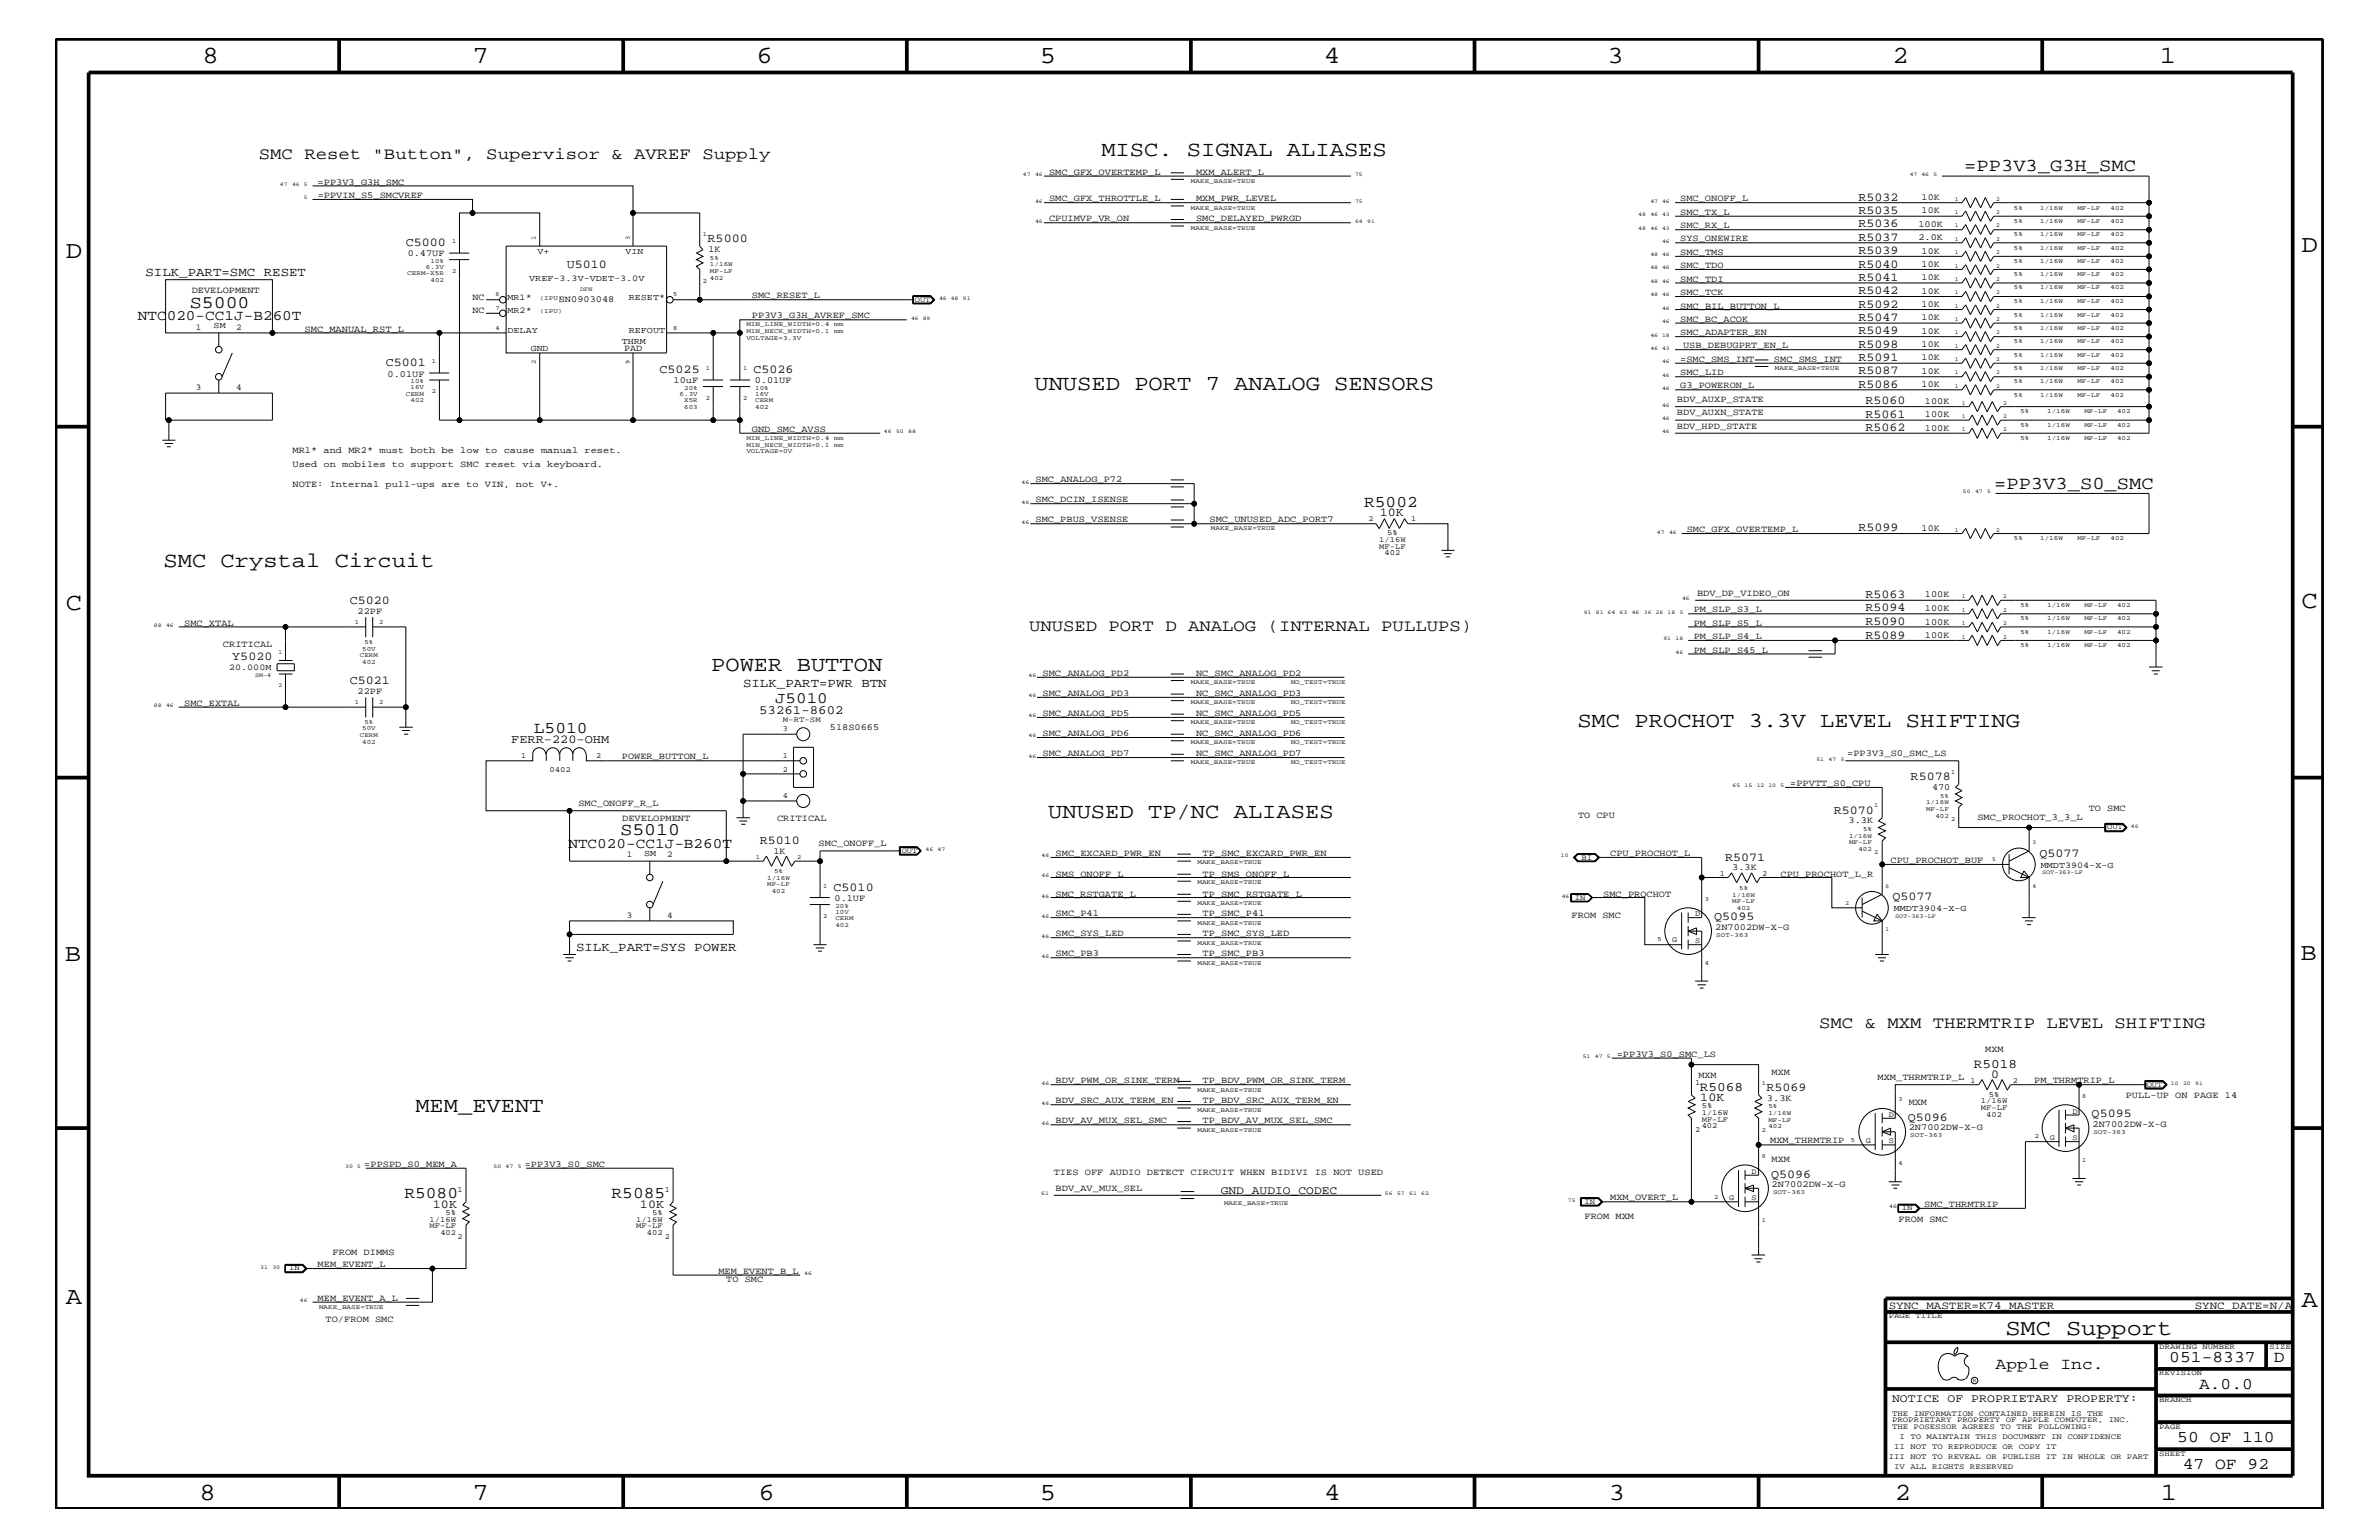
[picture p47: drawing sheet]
<svg xmlns="http://www.w3.org/2000/svg" width="432mm" height="279mm" viewBox="0 0 432 279" stroke-linecap="round" stroke-linejoin="round" font-family="sans-serif">
<defs><g id="words">
<g font-size="4.5">
<text x="36.7" y="11.5">8</text>
<text x="85.8" y="11.5">7</text>
<text x="137.3" y="11.5">6</text>
<text x="188.7" y="11.5">5</text>
<text x="240.3" y="11.5">4</text>
<text x="291.8" y="11.5">3</text>
<text x="343.5" y="11.5">2</text>
<text x="392" y="11.5">1</text>
<text x="11.9" y="46.8">D</text>
<text x="417.7" y="45.7">D</text>
<text x="11.9" y="110.6">C</text>
<text x="417.7" y="110.3">C</text>
<text x="11.8" y="174.3">B</text>
<text x="417.6" y="174.2">B</text>
<text x="11.9" y="236.7">A</text>
<text x="417.7" y="237.1">A</text>
<text x="36.2" y="272.1">8</text>
<text x="85.8" y="272.1">7</text>
<text x="137.7" y="272.1">6</text>
<text x="188.7" y="272.1">5</text>
<text x="240.4" y="272.1">4</text>
<text x="292" y="272.1">3</text>
<text x="343.9" y="272.1">2</text>
<text x="392.2" y="272.1">1</text>
</g>
<text font-size="4.1" x="364" y="242.3">SMC Support</text>
<g font-size="3.9">
<text x="199.9" y="28.3">MISC. SIGNAL ALIASES</text>
<text x="187.7" y="70.7">UNUSED PORT 7 ANALOG SENSORS</text>
<text x="29.7" y="102.9">SMC Crystal Circuit</text>
<text x="129.1" y="121.7">POWER BUTTON</text>
<text x="286.3" y="131.9">SMC PROCHOT 3.3V LEVEL SHIFTING</text>
<text x="190.2" y="148.4">UNUSED TP/NC ALIASES</text>
<text x="75.4" y="201.7">MEM_EVENT</text>
</g>
<g font-size="3.3">
<text x="356.5" y="31.1">=PP3V3_G3H_SMC</text>
<text x="362" y="88.7">=PP3V3_S0_SMC</text>
</g>
<g font-size="3.2">
<text x="34.5" y="55.8">S5000</text>
<text x="112.6" y="151.6">S5010</text>
</g>
<g font-size="3">
<text x="47" y="28.9">SMC Reset &quot;Button&quot;, Supervisor &amp; AVREF Supply</text>
<text x="247.6" y="92">R5002</text>
<text x="186.8" y="114.4">UNUSED PORT D ANALOG (INTERNAL PULLUPS)</text>
<text x="96.9" y="133">L5010</text>
<text x="330.2" y="186.5">SMC &amp; MXM THERMTRIP LEVEL SHIFTING</text>
<text x="73.4" y="217.3">R5080</text>
<text x="111" y="217.3">R5085</text>
<text x="362.2" y="248.4">Apple Inc.</text>
<text x="393.7" y="247.1">051-8337</text>
<text x="399.2" y="252">A.0.0</text>
<text x="412.7" y="247.1">D</text>
<text x="395.2" y="261.6">50 OF 110</text>
<text x="396.2" y="266.6">47 OF 92</text>
</g>
<text font-size="2.9" x="140.7" y="127.6">J5010</text>
<g font-size="2.6">
<text x="25" y="58">NTC020-CC1J-B260T</text>
<text x="103.2" y="153.8">NTC020-CC1J-B260T</text>
</g>
<g font-size="2.4">
<text x="308.5" y="197.9">R5068</text>
<text x="358.3" y="193.7">R5018</text>
</g>
<g font-size="2.3">
<text x="26.4" y="50.2">SILK_PART=SMC RESET</text>
<text x="134.9" y="124.7">SILK_PART=PWR BTN</text>
<text x="137.8" y="129.6">53261-8602</text>
<text x="104.6" y="172.6">SILK_PART=SYS POWER</text>
</g>
<g font-size="2.2">
<text x="337.3" y="36.4">R5032</text>
<text x="337.3" y="38.8">R5035</text>
<text x="337.3" y="41.3">R5036</text>
<text x="73.7" y="44.6">C5000</text>
<text x="128.4" y="44">R5000</text>
<text x="337.3" y="43.7">R5037</text>
<text x="337.3" y="46.1">R5039</text>
<text x="102.9" y="48.7">U5010</text>
<text x="337.3" y="48.5">R5040</text>
<text x="337.3" y="51">R5041</text>
<text x="337.3" y="53.4">R5042</text>
<text x="337.3" y="55.8">R5092</text>
<text x="337.3" y="58.2">R5047</text>
<text x="337.3" y="65.5">R5091</text>
<text x="337.3" y="60.6">R5049</text>
<text x="337.3" y="63.1">R5098</text>
<text x="70" y="66.5">C5001</text>
<text x="119.7" y="67.7">C5025</text>
<text x="136.7" y="67.7">C5026</text>
<text x="337.3" y="67.9">R5087</text>
<text x="337.3" y="70.4">R5086</text>
<text x="338.6" y="75.8">R5061</text>
<text x="338.6" y="73.3">R5060</text>
<text x="338.6" y="78.3">R5062</text>
<text x="250.4" y="93.7">10K</text>
<text x="337.3" y="96.4">R5099</text>
<text x="63.5" y="109.5">C5020</text>
<text x="338.6" y="110.9">R5094</text>
<text x="338.6" y="113.4">R5090</text>
<text x="338.6" y="108.6">R5063</text>
<text x="42.2" y="119.8">Y5020</text>
<text x="338.6" y="115.9">R5089</text>
<text x="63.5" y="124.1">C5021</text>
<text x="92.8" y="134.7">FERR-220-OHM</text>
<text x="346.8" y="141.5">R5078</text>
<text x="332.8" y="147.6">R5070</text>
<text x="137.9" y="153.2">R5010</text>
<text x="370.2" y="155.5">Q5077</text>
<text x="151.3" y="161.7">C5010</text>
<text x="313.1" y="156.2">R5071</text>
<text x="311.1" y="167">Q5095</text>
<text x="343.5" y="163.4">Q5077</text>
<text x="320.6" y="197.9">R5069</text>
<text x="361.4" y="195.5">0</text>
<text x="308.6" y="199.8">10K</text>
<text x="346.3" y="203.4">Q5096</text>
<text x="379.6" y="202.7">Q5095</text>
<text x="321.5" y="213.6">Q5096</text>
<text x="78.6" y="219.1">10K</text>
<text x="116.2" y="219.1">10K</text>
</g>
<g font-size="2.1">
<text x="221.6" y="216.6">GND_AUDIO_CODEC</text>
<text x="343.4" y="254.4">NOTICE OF PROPRIETARY PROPERTY:</text>
</g>
<g font-size="2">
<text x="342.8" y="237.4">SYNC_MASTER=K74_MASTER</text>
<text x="398.4" y="237.4">SYNC_DATE=N/A</text>
</g>
<g font-size="1.7">
<text x="57.7" y="33.6">=PP3V3_G3H_SMC</text>
<text x="57.7" y="35.9">=PPVIN_S5_SMCVREF</text>
<text x="190.4" y="31.7">SMC_GFX_OVERTEMP_L</text>
<text x="217.1" y="31.7">MXM_ALERT_L</text>
<text x="190.4" y="40.2">CPUIMVP_VR_ON</text>
<text x="190.4" y="36.5">SMC_GFX_THROTTLE_L</text>
<text x="217.1" y="40.2">SMC_DELAYED_PWRGD</text>
<text x="217.1" y="36.5">MXM_PWR_LEVEL</text>
<text x="305" y="36.5">SMC_ONOFF_L</text>
<text x="305" y="41.4">SMC_RX_L</text>
<text x="305" y="39">SMC_TX_L</text>
<text x="348.2" y="41.2">100K</text>
<text x="348.8" y="36.4">10K</text>
<text x="348.8" y="38.7">10K</text>
<text x="74" y="46.5">0.47UF</text>
<text x="128.6" y="45.7">1K</text>
<text x="305" y="46.3">SMC_TMS</text>
<text x="305" y="43.8">SYS_ONEWIRE</text>
<text x="348.2" y="43.5">2.0K</text>
<text x="348.8" y="46">10K</text>
<text x="34.8" y="53.2">DEVELOPMENT</text>
<text x="305" y="51.1">SMC_TDI</text>
<text x="305" y="48.7">SMC_TDO</text>
<text x="305" y="53.5">SMC_TCK</text>
<text x="348.8" y="48.5">10K</text>
<text x="348.8" y="50.8">10K</text>
<text x="348.8" y="53.3">10K</text>
<text x="85.8" y="56.8">NC</text>
<text x="85.8" y="54.4">NC</text>
<text x="101.4" y="54.7">SN0903048</text>
<text x="136.5" y="54.1">SMC_RESET_L</text>
<text x="136.5" y="57.8">PP3V3_G3H_AVREF_SMC</text>
<text x="305" y="56">SMC_BIL_BUTTON_L</text>
<text x="305" y="58.4">SMC_BC_ACOK</text>
<text x="348.8" y="55.7">10K</text>
<text x="348.8" y="58.1">10K</text>
<text x="55.3" y="60.2">SMC_MANUAL_RST_L</text>
<text x="113.3" y="63.6">PAD</text>
<text x="305" y="60.8">SMC_ADAPTER_EN</text>
<text x="305" y="65.6">=SMC_SMS_INT</text>
<text x="305.5" y="63.2">USB_DEBUGPRT_EN_L</text>
<text x="322" y="65.6">SMC_SMS_INT</text>
<text x="348.8" y="65.4">10K</text>
<text x="348.8" y="60.6">10K</text>
<text x="348.8" y="63">10K</text>
<text x="70.4" y="68.4">0.01UF</text>
<text x="122.3" y="69.5">10uF</text>
<text x="137" y="69.5">0.01UF</text>
<text x="305" y="68.1">SMC_LID</text>
<text x="305" y="70.5">G3_POWERON_L</text>
<text x="348.8" y="67.8">10K</text>
<text x="348.8" y="70.2">10K</text>
<text x="304.4" y="72.9">BDV_AUXP_STATE</text>
<text x="304.4" y="75.4">BDV_AUXN_STATE</text>
<text x="304.4" y="77.8">BDV_HPD_STATE</text>
<text x="349.4" y="75.7">100K</text>
<text x="349.4" y="73.3">100K</text>
<text x="53.1" y="82.2">MR1* and MR2* must both be low to cause manual reset.</text>
<text x="136.5" y="78.3">GND_SMC_AVSS</text>
<text x="349.4" y="78.2">100K</text>
<text x="53.1" y="84.7">Used on mobiles to support SMC reset via keyboard.</text>
<text x="53.1" y="88.3">NOTE: Internal pull-ups are to VIN, not V+.</text>
<text x="188" y="87.5">SMC_ANALOG_P72</text>
<text x="188" y="91.1">SMC_DCIN_ISENSE</text>
<text x="188" y="94.8">SMC_PBUS_VSENSE</text>
<text x="219.5" y="94.8">SMC_UNUSED_ADC_PORT7</text>
<text x="306.2" y="96.5">SMC_GFX_OVERTEMP_L</text>
<text x="348.8" y="96.3">10K</text>
<text x="33.4" y="113.6">SMC_XTAL</text>
<text x="64.9" y="111.4">22PF</text>
<text x="307.4" y="113.6">PM_SLP_S5_L</text>
<text x="307.4" y="111.1">PM_SLP_S3_L</text>
<text x="308" y="108.1">BDV_DP_VIDEO_ON</text>
<text x="349.4" y="110.9">100K</text>
<text x="349.4" y="113.3">100K</text>
<text x="349.4" y="108.4">100K</text>
<text x="40.5" y="117.4">CRITICAL</text>
<text x="307.4" y="115.9">PM_SLP_S4_L</text>
<text x="307.4" y="118.4">PM_SLP_S45_L</text>
<text x="349.4" y="115.7">100K</text>
<text x="64.9" y="125.9">22PF</text>
<text x="189.2" y="122.6">SMC_ANALOG_PD2</text>
<text x="217.1" y="122.6">NC_SMC_ANALOG_PD2</text>
<text x="33.4" y="128">SMC_EXTAL</text>
<text x="189.2" y="129.9">SMC_ANALOG_PD5</text>
<text x="189.2" y="126.3">SMC_ANALOG_PD3</text>
<text x="217.1" y="126.3">NC_SMC_ANALOG_PD3</text>
<text x="217.1" y="129.9">NC_SMC_ANALOG_PD5</text>
<text x="112.9" y="137.8">POWER_BUTTON_L</text>
<text x="150.6" y="132.5">518S0665</text>
<text x="189.2" y="137.2">SMC_ANALOG_PD7</text>
<text x="189.2" y="133.5">SMC_ANALOG_PD6</text>
<text x="217.1" y="133.5">NC_SMC_ANALOG_PD6</text>
<text x="217.1" y="137.2">NC_SMC_ANALOG_PD7</text>
<text x="335.3" y="137.2">=PP3V3_S0_SMC_LS</text>
<text x="325" y="142.6">=PPVTT_S0_CPU</text>
<text x="350.7" y="143.4">470</text>
<text x="105" y="146.2">SMC_ONOFF_R_L</text>
<text x="112.9" y="149">DEVELOPMENT</text>
<text x="141.1" y="149">CRITICAL</text>
<text x="286.4" y="148.4">TO CPU</text>
<text x="335.5" y="149.4">3.3K</text>
<text x="358.9" y="148.7">SMC_PROCHOT_3_3_L</text>
<text x="379.1" y="147.1">TO SMC</text>
<text x="140.4" y="154.9">1K</text>
<text x="148.6" y="153.5">SMC_ONOFF_L</text>
<text x="191.6" y="155.4">SMC_EXCARD_PWR_EN</text>
<text x="218.3" y="155.4">TP_SMC_EXCARD_PWR_EN</text>
<text x="292.3" y="155.4">CPU_PROCHOT_L</text>
<text x="191.6" y="159">SMS_ONOFF_L</text>
<text x="218.3" y="159">TP_SMS_ONOFF_L</text>
<text x="314.4" y="157.9">3.3K</text>
<text x="323.2" y="159">CPU_PROCHOT_L_R</text>
<text x="343.2" y="156.6">CPU_PROCHOT_BUF</text>
<text x="151.5" y="163.5">0.1UF</text>
<text x="191.6" y="166.2">SMC_P41</text>
<text x="191.6" y="162.7">SMC_RSTGATE_L</text>
<text x="218.3" y="166.2">TP_SMC_P41</text>
<text x="218.3" y="162.7">TP_SMC_RSTGATE_L</text>
<text x="285.2" y="166.5">FROM SMC</text>
<text x="291" y="162.7">SMC_PROCHOT</text>
<text x="191.6" y="173.5">SMC_PB3</text>
<text x="191.6" y="169.9">SMC_SYS_LED</text>
<text x="218.3" y="173.5">TP_SMC_PB3</text>
<text x="218.3" y="169.9">TP_SMC_SYS_LED</text>
<text x="311.3" y="168.7">2N7002DW-X-G</text>
<text x="293.5" y="191.7">=PP3V3_S0_SMC_LS</text>
<text x="360.3" y="190.8">MXM</text>
<text x="191.6" y="196.5">BDV_PWM_OR_SINK_TERM</text>
<text x="218.3" y="196.5">TP_BDV_PWM_OR_SINK_TERM</text>
<text x="308.3" y="195.6">MXM</text>
<text x="321.6" y="195">MXM</text>
<text x="340.8" y="195.9">MXM_THRMTRIP_L</text>
<text x="369.2" y="196.5">PM_THRMTRIP_L</text>
<text x="191.6" y="200.2">BDV_SRC_AUX_TERM_EN</text>
<text x="191.6" y="203.8">BDV_AV_MUX_SEL_SMC</text>
<text x="218.3" y="203.8">TP_BDV_AV_MUX_SEL_SMC</text>
<text x="218.3" y="200.2">TP_BDV_SRC_AUX_TERM_EN</text>
<text x="320.7" y="199.8">3.3K</text>
<text x="346.5" y="200.4">MXM</text>
<text x="385.8" y="199.2">PULL-UP ON PAGE 14</text>
<text x="321.3" y="207.5">MXM_THRMTRIP</text>
<text x="346.5" y="205.1">2N7002DW-X-G</text>
<text x="379.8" y="204.4">2N7002DW-X-G</text>
<text x="66.1" y="211.7">=PPSPD_S0_MEM_A</text>
<text x="95.3" y="211.7">=PP3V3_S0_SMC</text>
<text x="191.3" y="213.2">TIES OFF AUDIO DETECT CIRCUIT WHEN BIDIVI IS NOT USED</text>
<text x="321.6" y="215.3">2N7002DW-X-G</text>
<text x="321.6" y="210.8">MXM</text>
<text x="191.6" y="216">BDV_AV_MUX_SEL</text>
<text x="287.6" y="221.1">FROM MXM</text>
<text x="292.3" y="217.8">MXM_OVERT_L</text>
<text x="344.6" y="221.7">FROM SMC</text>
<text x="349.3" y="219">SMC_THRMTRIP</text>
<text x="60.4" y="227.7">FROM DIMMS</text>
<text x="57.7" y="229.9">MEM_EVENT_L</text>
<text x="130.4" y="231.1">MEM_EVENT_B_L</text>
<text x="131.8" y="232.6">TO SMC</text>
<text x="57.7" y="236">MEM_EVENT_A_L</text>
<text x="59.1" y="239.9">TO/FROM SMC</text>
</g>
<g font-size="1.6">
<text x="97.5" y="46.2">V+</text>
<text x="113.5" y="46.2">VIN</text>
<text x="96.1" y="50.9">VREF-3.3V-VDET-3.0V</text>
<text x="35.6" y="59.8">1</text>
<text x="38.8" y="59.5">SM</text>
<text x="42.8" y="59.8">2</text>
<text x="92.1" y="56.8">MR2*</text>
<text x="92.1" y="54.4">MR1*</text>
<text x="114.1" y="54.4">RESET*</text>
<text x="92.1" y="60.4">DELAY</text>
<text x="96.4" y="63.6">GND</text>
<text x="112.9" y="62.3">THRM</text>
<text x="114.1" y="60.4">REFOUT</text>
<text x="35.6" y="70.7">3</text>
<text x="42.8" y="70.7">4</text>
<text x="41.6" y="121.5">20.000M</text>
<text x="113.8" y="155.6">1</text>
<text x="116.9" y="155.2">SM</text>
<text x="121.1" y="155.6">2</text>
<text x="370.4" y="157.4">MMDT3904-X-G</text>
<text x="113.8" y="166.5">3</text>
<text x="121.1" y="166.5">4</text>
<text x="343.7" y="165.3">MMDT3904-X-G</text>
</g>
<g font-size="1.4">
<text x="166" y="54.7">OUT</text>
<text x="248.4" y="94.6">2</text>
<text x="256.1" y="94.6">1</text>
<text x="250.3" y="98.4">1/16W</text>
<text x="250.3" y="99.6">MF-LF</text>
<text x="251.3" y="100.8">402</text>
<text x="251.8" y="97.1">5%</text>
<text x="142.1" y="131">M-RT-SM</text>
<text x="94.6" y="137.4">1</text>
<text x="108.2" y="137.4">2</text>
<text x="142.1" y="137.5">1</text>
<text x="142.1" y="132.7">3</text>
<text x="99.7" y="140">0402</text>
<text x="142.1" y="140">2</text>
<text x="142.1" y="144.8">4</text>
<text x="163.7" y="154.7">OUT</text>
<text x="287" y="156">BI</text>
<text x="382.4" y="150.5">OUT</text>
<text x="312.2" y="158.9">1</text>
<text x="319.9" y="158.9">2</text>
<text x="285.8" y="163.3">IN</text>
<text x="307.7" y="166.2">D</text>
<text x="303.5" y="171">G</text>
<text x="307.7" y="171.1">S</text>
<text x="307.7" y="196.8">1</text>
<text x="357.6" y="196.5">1</text>
<text x="365.3" y="196.5">2</text>
<text x="389.6" y="197.2">OUT</text>
<text x="308.9" y="201">5%</text>
<text x="308.9" y="203.5">MF-LF</text>
<text x="308.9" y="202.3">1/16W</text>
<text x="342.8" y="202.6">D</text>
<text x="359.5" y="200.2">1/16W</text>
<text x="359.5" y="201.5">MF-LF</text>
<text x="360.5" y="202.6">402</text>
<text x="361" y="199">5%</text>
<text x="376.2" y="202">D</text>
<text x="307.7" y="205.3">2</text>
<text x="308.9" y="204.7">402</text>
<text x="338.7" y="207.4">G</text>
<text x="342.8" y="207.5">S</text>
<text x="372" y="206.8">G</text>
<text x="376.2" y="206.9">S</text>
<text x="317.9" y="213">D</text>
<text x="78" y="221.7">1/16W</text>
<text x="80.9" y="220.4">5%</text>
<text x="83.1" y="216.2">1</text>
<text x="115.5" y="221.7">1/16W</text>
<text x="118.4" y="220.4">5%</text>
<text x="120.7" y="216.2">1</text>
<text x="287.6" y="218.4">IN</text>
<text x="313.9" y="217.7">G</text>
<text x="317.9" y="217.8">S</text>
<text x="345.2" y="219.6">IN</text>
<text x="78" y="222.9">MF-LF</text>
<text x="79.9" y="224.1">402</text>
<text x="83.1" y="224.7">2</text>
<text x="115.5" y="222.9">MF-LF</text>
<text x="117.4" y="224.1">402</text>
<text x="120.7" y="224.7">2</text>
<text x="52.5" y="230.5">IN</text>
<text x="342.8" y="239.2">PAGE TITLE</text>
<text x="391.9" y="244.7">DRAWING NUMBER</text>
<text x="411.9" y="244.7">SIZE</text>
<text x="391.9" y="249.5">REVISION</text>
<text x="343.4" y="256.8">THE INFORMATION CONTAINED HEREIN IS THE</text>
<text x="391.9" y="254.4">BRANCH</text>
<text x="343.4" y="259.3">THE POSESSOR AGREES TO THE FOLLOWING:</text>
<text x="343.4" y="258">PROPRIETARY PROPERTY OF APPLE COMPUTER, INC.</text>
<text x="343.8" y="262.9">II NOT TO REPRODUCE OR COPY IT</text>
<text x="344.8" y="261.1">I TO MAINTAIN THIS DOCUMENT IN CONFIDENCE</text>
<text x="391.9" y="259.3">PAGE</text>
<text x="342.8" y="264.7">III NOT TO REVEAL OR PUBLISH IT IN WHOLE OR PART</text>
<text x="343.8" y="266.6">IV ALL RIGHTS RESERVED</text>
<text x="391.9" y="264.1">SHEET</text>
</g>
<g font-size="1.2">
<text x="216.2" y="33.1">MAKE_BASE=TRUE</text>
<text x="216.2" y="41.7">MAKE_BASE=TRUE</text>
<text x="216.2" y="38">MAKE_BASE=TRUE</text>
<text x="365.5" y="38">5%</text>
<text x="365.5" y="40.4">5%</text>
<text x="370.3" y="38">1/16W</text>
<text x="370.3" y="40.4">1/16W</text>
<text x="377.1" y="38">MF-LF</text>
<text x="377.1" y="40.4">MF-LF</text>
<text x="383.1" y="38">402</text>
<text x="383.1" y="40.4">402</text>
<text x="78.1" y="47.7">10%</text>
<text x="82" y="44.1">1</text>
<text x="97.3" y="43.5" transform="rotate(-90 97.3 43.5)">1</text>
<text x="114.3" y="43.5" transform="rotate(-90 114.3 43.5)">3</text>
<text x="127.6" y="42.9">1</text>
<text x="128.9" y="47.1">5%</text>
<text x="365.5" y="42.9">5%</text>
<text x="365.5" y="45.3">5%</text>
<text x="365.5" y="47.7">5%</text>
<text x="370.3" y="47.7">1/16W</text>
<text x="370.3" y="42.9">1/16W</text>
<text x="370.3" y="45.3">1/16W</text>
<text x="377.1" y="47.7">MF-LF</text>
<text x="377.1" y="42.9">MF-LF</text>
<text x="377.1" y="45.3">MF-LF</text>
<text x="383.1" y="42.9">402</text>
<text x="383.1" y="45.3">402</text>
<text x="383.1" y="47.7">402</text>
<text x="73.9" y="50">CERM-X5R</text>
<text x="77.3" y="48.8">6.3V</text>
<text x="78.1" y="51.3">402</text>
<text x="82" y="49.6">2</text>
<text x="89.9" y="53.8">6</text>
<text x="122.2" y="53.8">5</text>
<text x="127.6" y="51.3">2</text>
<text x="128.9" y="50.7">402</text>
<text x="128.9" y="49.6">MF-LF</text>
<text x="128.9" y="48.3">1/16W</text>
<text x="365.5" y="50.2">5%</text>
<text x="365.5" y="52.5">5%</text>
<text x="370.3" y="52.5">1/16W</text>
<text x="370.3" y="50.2">1/16W</text>
<text x="377.1" y="50.2">MF-LF</text>
<text x="377.1" y="52.5">MF-LF</text>
<text x="383.1" y="50.2">402</text>
<text x="383.1" y="52.5">402</text>
<text x="89.9" y="59.8">4</text>
<text x="89.9" y="56.2">7</text>
<text x="98" y="56.8">(IPU)</text>
<text x="98" y="54.4">(IPU)</text>
<text x="122.2" y="59.8">8</text>
<text x="135.5" y="59.2">MIN_LINE_WIDTH=0.4</text>
<text x="151.4" y="59.2">mm</text>
<text x="365.5" y="55">5%</text>
<text x="365.5" y="57.4">5%</text>
<text x="365.5" y="59.8">5%</text>
<text x="370.3" y="55">1/16W</text>
<text x="370.3" y="57.4">1/16W</text>
<text x="370.3" y="59.8">1/16W</text>
<text x="377.1" y="55">MF-LF</text>
<text x="377.1" y="57.4">MF-LF</text>
<text x="377.1" y="59.8">MF-LF</text>
<text x="383.1" y="55">402</text>
<text x="383.1" y="57.4">402</text>
<text x="383.1" y="59.8">402</text>
<text x="78.4" y="65.9">1</text>
<text x="135.5" y="61.7">VOLTAGE=3.3V</text>
<text x="135.5" y="60.4">MIN_NECK_WIDTH=0.1</text>
<text x="151.4" y="60.4">mm</text>
<text x="365.5" y="62.3">5%</text>
<text x="365.5" y="64.7">5%</text>
<text x="370.3" y="64.7">1/16W</text>
<text x="370.3" y="62.3">1/16W</text>
<text x="377.1" y="62.3">MF-LF</text>
<text x="377.1" y="64.7">MF-LF</text>
<text x="383.1" y="62.3">402</text>
<text x="383.1" y="64.7">402</text>
<text x="73.7" y="71.8">CERM</text>
<text x="74.5" y="70.6">16V</text>
<text x="74.5" y="69.5">10%</text>
<text x="78.4" y="71.3">2</text>
<text x="97.3" y="66.1" transform="rotate(-90 97.3 66.1)">2</text>
<text x="114.3" y="66.1" transform="rotate(-90 114.3 66.1)">9</text>
<text x="123.4" y="71.8">6.3V</text>
<text x="124.2" y="70.7">20%</text>
<text x="128.1" y="67.1">1</text>
<text x="134.9" y="67.1">1</text>
<text x="137.1" y="71.8">16V</text>
<text x="137.1" y="70.7">10%</text>
<text x="322.2" y="67.1">MAKE_BASE=TRUE</text>
<text x="365.5" y="67.1">5%</text>
<text x="365.5" y="69.5">5%</text>
<text x="365.5" y="72">5%</text>
<text x="370.3" y="67.1">1/16W</text>
<text x="370.3" y="72">1/16W</text>
<text x="370.3" y="69.5">1/16W</text>
<text x="377.1" y="72">MF-LF</text>
<text x="377.1" y="67.1">MF-LF</text>
<text x="377.1" y="69.5">MF-LF</text>
<text x="383.1" y="67.1">402</text>
<text x="383.1" y="69.5">402</text>
<text x="383.1" y="72">402</text>
<text x="74.5" y="73">402</text>
<text x="124.2" y="74.3">603</text>
<text x="124.2" y="73">X5R</text>
<text x="128.1" y="72.6">2</text>
<text x="134.9" y="72.6">2</text>
<text x="137.1" y="73">CERM</text>
<text x="137.1" y="74.3">402</text>
<text x="366.7" y="77.4">5%</text>
<text x="366.7" y="75">5%</text>
<text x="371.6" y="77.4">1/16W</text>
<text x="371.6" y="75">1/16W</text>
<text x="378.3" y="77.4">MF-LF</text>
<text x="378.3" y="75">MF-LF</text>
<text x="384.3" y="77.4">402</text>
<text x="384.3" y="75">402</text>
<text x="135.5" y="79.9">MIN_LINE_WIDTH=0.4</text>
<text x="135.5" y="81.1">MIN_NECK_WIDTH=0.1</text>
<text x="135.5" y="82.2">VOLTAGE=0V</text>
<text x="151.4" y="79.9">mm</text>
<text x="151.4" y="81.1">mm</text>
<text x="366.7" y="79.9">5%</text>
<text x="371.6" y="79.9">1/16W</text>
<text x="378.3" y="79.9">MF-LF</text>
<text x="384.3" y="79.9">402</text>
<text x="219.8" y="96.2">MAKE_BASE=TRUE</text>
<text x="365.5" y="98">5%</text>
<text x="370.3" y="98">1/16W</text>
<text x="377.1" y="98">MF-LF</text>
<text x="383.1" y="98">402</text>
<text x="64.4" y="113.1">1</text>
<text x="68.8" y="113.1">2</text>
<text x="366.7" y="112.6">5%</text>
<text x="366.7" y="110.2">5%</text>
<text x="371.6" y="112.6">1/16W</text>
<text x="371.6" y="110.2">1/16W</text>
<text x="378.3" y="112.6">MF-LF</text>
<text x="378.3" y="110.2">MF-LF</text>
<text x="384.3" y="112.6">402</text>
<text x="384.3" y="110.2">402</text>
<text x="65.3" y="119.2">CERM</text>
<text x="65.7" y="118.1">50V</text>
<text x="66.2" y="116.8">5%</text>
<text x="366.7" y="115">5%</text>
<text x="366.7" y="117.4">5%</text>
<text x="371.6" y="115">1/16W</text>
<text x="371.6" y="117.4">1/16W</text>
<text x="378.3" y="117.4">MF-LF</text>
<text x="378.3" y="115">MF-LF</text>
<text x="384.3" y="115">402</text>
<text x="384.3" y="117.4">402</text>
<text x="65.7" y="120.4">402</text>
<text x="216.2" y="124.1">MAKE_BASE=TRUE</text>
<text x="234.3" y="124.1">NO_TEST=TRUE</text>
<text x="64.4" y="127.7">1</text>
<text x="66.2" y="131.3">5%</text>
<text x="68.8" y="127.7">2</text>
<text x="216.2" y="127.7">MAKE_BASE=TRUE</text>
<text x="216.2" y="131.3">MAKE_BASE=TRUE</text>
<text x="234.3" y="127.7">NO_TEST=TRUE</text>
<text x="234.3" y="131.3">NO_TEST=TRUE</text>
<text x="65.3" y="133.8">CERM</text>
<text x="65.7" y="132.5">50V</text>
<text x="65.7" y="135">402</text>
<text x="216.2" y="135">MAKE_BASE=TRUE</text>
<text x="234.3" y="135">NO_TEST=TRUE</text>
<text x="216.2" y="138.6">MAKE_BASE=TRUE</text>
<text x="234.3" y="138.6">NO_TEST=TRUE</text>
<text x="354.2" y="140.4">1</text>
<text x="340.2" y="146.5">1</text>
<text x="349.6" y="145.9">1/16W</text>
<text x="349.6" y="147.1">MF-LF</text>
<text x="351.3" y="148.4">402</text>
<text x="352.1" y="144.7">5%</text>
<text x="354.2" y="149">2</text>
<text x="137.2" y="155.8">1</text>
<text x="144.7" y="155.8">2</text>
<text x="335.6" y="152">1/16W</text>
<text x="335.6" y="153.2">MF-LF</text>
<text x="337.3" y="154.4">402</text>
<text x="338.2" y="150.7">5%</text>
<text x="340.2" y="155">2</text>
<text x="139.2" y="160.8">MF-LF</text>
<text x="139.2" y="159.6">1/16W</text>
<text x="140.1" y="162">402</text>
<text x="140.5" y="158.4">5%</text>
<text x="149.4" y="161.1">1</text>
<text x="217.3" y="160.5">MAKE_BASE=TRUE</text>
<text x="217.3" y="156.8">MAKE_BASE=TRUE</text>
<text x="315.7" y="161.4">5%</text>
<text x="149.4" y="166.5">2</text>
<text x="151.6" y="167">CERM</text>
<text x="151.6" y="165.8">10V</text>
<text x="151.6" y="164.7">20%</text>
<text x="217.3" y="164.1">MAKE_BASE=TRUE</text>
<text x="217.3" y="167.8">MAKE_BASE=TRUE</text>
<text x="309.5" y="163.5">3</text>
<text x="314.4" y="163.9">MF-LF</text>
<text x="314.4" y="162.7">1/16W</text>
<text x="315.3" y="165">402</text>
<text x="151.6" y="168.2">402</text>
<text x="217.3" y="171.4">MAKE_BASE=TRUE</text>
<text x="300.8" y="170.7">5</text>
<text x="311.5" y="170">SOT-363</text>
<text x="217.3" y="175">MAKE_BASE=TRUE</text>
<text x="309.5" y="175">4</text>
<text x="319.8" y="196.8">1</text>
<text x="217.3" y="201.7">MAKE_BASE=TRUE</text>
<text x="217.3" y="198.1">MAKE_BASE=TRUE</text>
<text x="321" y="201">5%</text>
<text x="321" y="203.5">MF-LF</text>
<text x="321" y="202.3">1/16W</text>
<text x="344.6" y="199.8">3</text>
<text x="378" y="199.2">6</text>
<text x="217.3" y="205.3">MAKE_BASE=TRUE</text>
<text x="319.8" y="205.3">2</text>
<text x="321" y="204.7">402</text>
<text x="336" y="207.1">5</text>
<text x="346.7" y="206.4">SOT-363</text>
<text x="369.3" y="206.5">2</text>
<text x="380" y="205.8">SOT-363</text>
<text x="319.8" y="210.2">6</text>
<text x="344.6" y="211.4">4</text>
<text x="378" y="210.8">1</text>
<text x="222.2" y="218.6">MAKE_BASE=TRUE</text>
<text x="311.1" y="217.5">2</text>
<text x="319.8" y="221.7">1</text>
<text x="321.8" y="216.7">SOT-363</text>
<text x="57.9" y="237.4">MAKE_BASE=TRUE</text>
</g>
<g font-size="1.1">
<text x="354.8" y="36.4">1</text>
<text x="354.8" y="38.9">1</text>
<text x="354.8" y="41.3">1</text>
<text x="362.3" y="36.4">2</text>
<text x="362.3" y="38.9">2</text>
<text x="362.3" y="41.3">2</text>
<text x="354.8" y="43.7">1</text>
<text x="354.8" y="46.2">1</text>
<text x="362.3" y="43.7">2</text>
<text x="362.3" y="46.2">2</text>
<text x="105.3" y="52.8">DFN</text>
<text x="354.8" y="48.5">1</text>
<text x="354.8" y="51">1</text>
<text x="354.8" y="53.4">1</text>
<text x="362.3" y="48.5">2</text>
<text x="362.3" y="51">2</text>
<text x="362.3" y="53.4">2</text>
<text x="354.8" y="55.8">1</text>
<text x="354.8" y="58.3">1</text>
<text x="362.3" y="55.8">2</text>
<text x="362.3" y="58.3">2</text>
<text x="354.8" y="65.6">1</text>
<text x="354.8" y="60.6">1</text>
<text x="354.8" y="63.1">1</text>
<text x="362.3" y="65.6">2</text>
<text x="362.3" y="60.6">2</text>
<text x="362.3" y="63.1">2</text>
<text x="354.8" y="67.9">1</text>
<text x="354.8" y="70.4">1</text>
<text x="362.3" y="67.9">2</text>
<text x="362.3" y="70.4">2</text>
<text x="356.1" y="75.8">1</text>
<text x="356.1" y="73.4">1</text>
<text x="363.6" y="75.8">2</text>
<text x="363.6" y="73.4">2</text>
<text x="356.1" y="78.3">1</text>
<text x="363.6" y="78.3">2</text>
<text x="354.8" y="96.5">1</text>
<text x="362.3" y="96.5">2</text>
<text x="356.1" y="111">1</text>
<text x="356.1" y="113.4">1</text>
<text x="356.1" y="108.6">1</text>
<text x="363.6" y="111">2</text>
<text x="363.6" y="113.4">2</text>
<text x="363.6" y="108.6">2</text>
<text x="50.5" y="118.6">1</text>
<text x="356.1" y="115.9">1</text>
<text x="363.6" y="115.9">2</text>
<text x="46.3" y="122.9">SM-4</text>
<text x="50.5" y="124.7">2</text>
<text x="368.9" y="153.2">3</text>
<text x="342.2" y="161.1">6</text>
<text x="361.6" y="156.2">5</text>
<text x="368.9" y="161.1">4</text>
<text x="370.7" y="158.6">SOT-363-LF</text>
<text x="334.9" y="164.1">2</text>
<text x="344" y="166.5">SOT-363-LF</text>
<text x="342.2" y="168.9">1</text>
</g>
<g font-size="1">
<text x="50.8" y="33.7">47</text>
<text x="53" y="33.7">46 5</text>
<text x="185.7" y="31.9">47</text>
<text x="187.9" y="31.9">46</text>
<text x="246" y="31.9">75</text>
<text x="346.6" y="31.9">47 46</text>
<text x="350.9" y="31.9">5</text>
<text x="55.1" y="36.2">5</text>
<text x="187.9" y="36.8">46</text>
<text x="187.9" y="40.4">46</text>
<text x="246" y="40.4">64</text>
<text x="246" y="36.8">75</text>
<text x="248.2" y="40.4">91</text>
<text x="297.3" y="41.7">48</text>
<text x="297.3" y="39.2">48</text>
<text x="299.5" y="41.7">46 43</text>
<text x="299.5" y="39.2">46 43</text>
<text x="299.6" y="36.8">47 46</text>
<text x="299.5" y="46.5">48 46</text>
<text x="301.7" y="44.1">46</text>
<text x="299.5" y="51.3">48 46</text>
<text x="299.5" y="48.9">48 46</text>
<text x="299.6" y="53.8">48 46</text>
<text x="165.4" y="58">46 89</text>
<text x="170.4" y="54.4">46 48</text>
<text x="174.8" y="54.4">91</text>
<text x="301.7" y="56.2">46</text>
<text x="301.7" y="58.6">46</text>
<text x="299.5" y="61.1">46 18</text>
<text x="299.6" y="63.4">46 43</text>
<text x="301.7" y="65.9">46</text>
<text x="301.7" y="70.7">46</text>
<text x="301.7" y="68.4">46</text>
<text x="301.7" y="73.8">46</text>
<text x="301.7" y="76.2">46</text>
<text x="160.4" y="78.6">46</text>
<text x="162.6" y="78.6">50</text>
<text x="164.8" y="78.6">88</text>
<text x="301.7" y="78.6">46</text>
<text x="185.4" y="87.7">46</text>
<text x="356.3" y="89.5">50</text>
<text x="358.5" y="89.5">47</text>
<text x="360.7" y="89.5">5</text>
<text x="185.4" y="91.4">46</text>
<text x="185.4" y="95">46</text>
<text x="300.7" y="96.8">47</text>
<text x="302.9" y="96.8">46</text>
<text x="27.9" y="113.7">88</text>
<text x="30.1" y="113.7">46</text>
<text x="287.4" y="111.4">91</text>
<text x="289.6" y="111.4">81 64</text>
<text x="294" y="111.4">63</text>
<text x="296.2" y="111.4">46</text>
<text x="298.4" y="111.4">36 26</text>
<text x="302.7" y="111.4">18</text>
<text x="304.9" y="111.4">5</text>
<text x="305.3" y="108.9">46</text>
<text x="301.9" y="116.2">91</text>
<text x="304.1" y="118.6">46</text>
<text x="304.1" y="116.2">18</text>
<text x="186.7" y="122.9">46</text>
<text x="27.9" y="128.3">88</text>
<text x="30.1" y="128.3">46</text>
<text x="186.7" y="130.2">46</text>
<text x="186.7" y="126.5">46</text>
<text x="186.7" y="133.8">46</text>
<text x="186.7" y="137.4">46</text>
<text x="314.5" y="142.9">65</text>
<text x="316.7" y="142.9">15</text>
<text x="318.9" y="142.9">12 10</text>
<text x="323.2" y="142.9">5</text>
<text x="329.7" y="138">51</text>
<text x="331.9" y="138">47</text>
<text x="334.1" y="138">5</text>
<text x="168" y="154.4">46</text>
<text x="170.2" y="154.4">47</text>
<text x="189.1" y="155.6">46</text>
<text x="283.3" y="155.6">10</text>
<text x="386.8" y="150.1">46</text>
<text x="189.1" y="159.2">46</text>
<text x="189.1" y="166.5">46</text>
<text x="189.1" y="162.8">46</text>
<text x="283.5" y="162.8">46</text>
<text x="189.1" y="173.8">46</text>
<text x="189.1" y="170.1">46</text>
<text x="287.3" y="192">51</text>
<text x="289.5" y="192">47</text>
<text x="291.7" y="192">5</text>
<text x="189.1" y="196.8">46</text>
<text x="394" y="196.8">10</text>
<text x="396.2" y="196.8">20</text>
<text x="398.4" y="196.8">91</text>
<text x="189.1" y="200.4">46</text>
<text x="189.1" y="204.1">46</text>
<text x="62.7" y="211.9">30</text>
<text x="64.9" y="211.9">5</text>
<text x="89.6" y="211.9">50</text>
<text x="91.8" y="211.9">47</text>
<text x="94" y="211.9">5</text>
<text x="189" y="216.9">61</text>
<text x="251.4" y="216.9">56</text>
<text x="253.6" y="216.9">57</text>
<text x="255.8" y="216.9">61</text>
<text x="258" y="216.9">62</text>
<text x="284.6" y="218">75</text>
<text x="342.9" y="219.2">46</text>
<text x="47.2" y="230.2">31</text>
<text x="49.4" y="230.2">30</text>
<text x="146" y="231.3">46</text>
<text x="54.4" y="236.2">46</text>
<text x="358.1" y="250.7">R</text>
</g>
</g></defs>
<g fill="none" stroke="#000" stroke-width=".18">
<path d="M56.7 33.7h58.2v10.9M56.7 36.2h29.1v2.4M114.9 38.6h12.1v6l.6 .7-1.2 .6 1.2 .6-1.2 .6 1.2 .6-1.2 .6 .6 .6v5.5h38.8M189.5 36.8h55.7M189.5 31.9h55.7M212.5 32.5h2.4M212.5 31.4h2.4M212.5 37.4h2.4M212.5 36.2h2.4M212.5 39.8h2.4M304 39.2h52.1l.7-.9 .8 1.9 1-1.9 .9 1.9 .8-1.9 1 1.9 .6-1h28.2v2.5M304 36.8h52.1l.7-1 .8 1.9 1-1.9 .9 1.9 .8-1.9 1 1.9"/>
<path d="M352.5 31.9h37.6v4.9M361.3 37.8l.6-1h28.2v2.4M81.5 47.1h3.7M81.5 45.9h3.7M83.4 47.1v29.1h-3.6v-7.3M88.2 54.4h2.5M88.2 56.8h2.5M91.9 44.6h29.1v19.4h-29.1zM98 44.6v-6h-14.6v7.3M122.2 54.4h4.8M164.6 58h-30.3v2.4M165.7 53.6h3.2l.8 .8-.8 .7h-3.2z"/>
<path d="M165.7 53.7h3.2l.7 .7-.7 .7h-3.2M165.8 53.8h3l.6 .6-.6 .6h-3M165.8 53.7v1.4M168.8 53.7l.7 .7-.7 .7M189.5 40.4h55.7M212.5 41h2.4M304 46.5h52.1l.7-.9 .8 1.8 1-1.8 .9 1.8 .8-1.8 1 1.8 .6-.9h28.2v2.4h-28.2l-.6 1M304 41.7h52.1l.7-.9 .8 1.7 1-1.7 .9 1.7 .8-1.7 1 1.7M304 44.1h52.1l.7-1 .8 1.9 1-1.9 .9 1.9 .8-1.9 1 1.9M304 48.9h52.1l.7-.9 .8 1.8 1-1.8 .9 1.8 .8-1.8 1 1.8M304 51.3h52.1l.7-.9 .8 1.9 1-1.9 .9 1.9 .8-1.9 1 1.9M304 56.2h52.1l.7-.9 .8 1.8 1-1.8 .9 1.8 .8-1.8 1 1.8"/>
<path d="M361.3 57.2l.6-1h28.2v2.4h-28.2l-.6 .9-1-1.8-.8 1.8-.9-1.8-1 1.8-.8-1.8-.7 .9h-52.1M361.3 52.4l.6-1.1h28.2v2.5h-28.2l-.6 .9-1-1.8-.8 1.8-.9-1.8-1 1.8-.8-1.8-.7 .9h-52.1M361.3 45.1l.6-1h28.2v2.4M361.3 42.6l.6-.9h28.2v2.4M390.1 48.9v2.4M390.1 53.8v2.4M390.1 58.6v2.5M29.5 79.9h2.3M30.6 76.2h-.5v-4.9h19.3v4.9h-18.8v3.7M39.7 60.4v2.5M39.7 68.9v2.4M42.2 64l-1.9 4.4"/>
<path d="M49.4 60.4v-9.7h-19.3v9.7h49.7M77.9 68.9h3.6M77.9 67.7h3.6M91.9 60.4h-12.1v7.3M98 64v12.2h-14.6M114.9 64v12.2h-16.9M121 60.4h8.5v8.5M127.6 70.1h3.6M127.6 68.9h3.6M129.5 70.1v6.1h-14.6M129.5 60.4h4.8v8.5M132.5 70.1h3.6"/>
<path d="M132.5 68.9h3.6M134.3 70.1v6.1h-4.8M134.3 76.2v2.4h25.5M304 65.9h52.1l.7-.9 .8 1.8 1-1.8 .9 1.8 .8-1.8 1 1.8 .6-.9h28.2v2.5h-28.2l-.6 .9M304 61.1h52.1l.7-1 .8 1.9 1-1.9 .9 1.9 .8-1.9 1 1.9 .6-.9h28.2v2.3h-28.2l-.6 1.1M304 63.4h52.1l.7-.9 .8 1.9 1-1.9 .9 1.9 .8-1.9 1 1.9M304 68.4h52.1l.7-1 .8 1.8 1-1.8 .9 1.8 .8-1.8 1 1.8M304 70.7h52.1l.7-.9 .8 1.9 1-1.9 .9 1.9 .8-1.9 1 1.9M304 78.6h53.4l.6-.9 .9 1.8 .8-1.8 1 1.8 .9-1.8 .9 1.8M304 76.2h53.4l.6-.9 .9 1.9 .8-1.9 1 1.9 .9-1.9 .9 1.9 .6-1h27M318.5 66.5h2.5M318.5 65.3h2.5"/>
<path d="M361.3 71.7l.6-1h28.2v3.1h-27l-.6 .9-.9-1.9-.9 1.9-1-1.9-.8 1.9-.9-1.9-.6 1h-53.4M390.1 73.8v4.8h-27l-.6 1M390.1 63.4v2.5M390.1 68.4v2.3M29.9 80.5h1.5M30.3 81.1h.7M187 91.4h29.7M187 87.7h29.7v3.7M212.5 92h2.4M212.5 90.7h2.4M212.5 95.6h2.4M212.5 94.3h2.4"/>
<path d="M212.5 88.3h2.4M212.5 87.1h2.4M216.7 91.4v3.6h-29.7M216.7 95h33.1l.6 1M250.4 95.9l.9-1.8 .8 1.8 1-1.8 .9 1.8 .9-1.8 .6 .9h7.3v4.9M261.6 99.9h2.4M362.2 89.5h27.9v7.3h-28.2l-.6 .9-1-1.8-.8 1.8-.9-1.8-1 1.8-.8-1.8-.7 .9h-50.9M32.4 113.7h19.4M50.6 119.8h2.5M66.4 113.7h-14.6v6.1M66.4 112v3.6M67.6 113.7h6.1v14.6h-6.1"/>
<path d="M67.6 112v3.6M262 100.4h1.5M262.5 101h.6M306.4 113.7h51l.6-.8 .9 1.8 .8-1.8 1 1.8 .9-1.8 .9 1.8M306.4 116.2h51l.6-.9 .9 1.8 .8-1.8 1 1.8 .9-1.8 .9 1.8M307.7 108.9h49.7l.6-.9 .9 1.8 .8-1.8 1 1.8 .9-1.8 .9 1.8M328.3 119.2h2.4M328.3 118.1h2.4M333.1 116.2v2.4h-26.7M362.5 109.9l.6-1h28.2v2.5h-28.2l-.6 .9-.9-1.9-.9 1.9-1-1.9-.8 1.9-.9-1.9-.6 1h-51M362.5 117.2l.6-1h28.2v4.8M391.3 111.4v2.3h-28.2l-.6 1.1"/>
<path d="M391.3 113.7v2.5M32.4 128.3h19.4M50.3 120.4h3.1v1.3h-3.1zM50.6 122.3h2.5M51.8 122.3v6h14.6M66.4 126.5v3.7M67.6 126.5v3.7M72.5 131.9h2.4M73 132.5h1.4M73.3 133.2h.8M73.7 128.3v3.6M99.1 136.8a1.19 1.19 0 0 0-1.2-1.1 1.19 1.19 0 0 0-1.2 1.1v1.2h-8.5v9.1h15.2"/>
<path d="M101.5 136.8a1.19 1.19 0 0 0-1.2-1.1 1.19 1.19 0 0 0-1.2 1.1v1.2M104 136.8a1.19 1.19 0 0 0-1.2-1.1 1.19 1.19 0 0 0-1.2 1.1v1.2M104 136.8a1.19 1.19 0 0 1 1.2-1.1 1.19 1.19 0 0 1 1.1 1.1M104 136.8v1.2M106.4 136.8v1.2h38.8M144 135.6h3.7v7.3h-3.7zM144.6 133.2h-9.7v7.2h10.3M188.2 122.9h55.8M188.2 126.5h55.8M188.2 130.2h55.8M188.2 133.8h55.8M188.2 137.4h55.8"/>
<path d="M212.5 122.3h2.4M212.5 138h2.4M212.5 133.2h2.4M212.5 123.5h2.4M212.5 127.1h2.4M212.5 125.9h2.4M212.5 130.8h2.4M212.5 129.6h2.4M212.5 134.4h2.4M212.5 136.8h2.4M334.9 138h20.6v4.3l-.6 .6 1.2 .6-1.2 .5 1.2 .7-1.2 .6 1.2 .6-.6 .6v3.6h26.7M390.1 121h2.4"/>
<path d="M390.6 121.7h1.4M390.9 122.3h.8M103.4 147.1h28.4v9.1h6.7l.6-.9 .9 1.9 1-1.9 .9 1.9 .8-1.9 1 1.9 .6-1h4.5v6.6M103.4 147.1v9.1h28.4M117.9 156.2v2.4M120.3 159.9l-1.8 4.2M133.7 148.4h2.4M134.2 149h1.4M134.5 149.5h.8M134.9 140.4v4.9M144.6 145.3h-9.7v3.1M163.2 153.6h3.3l.7 .8-.7 .7h-3.3z"/>
<path d="M163.3 153.7h3.2l.6 .7-.6 .7h-3.2zM163.4 154.4h-14.6v1.8M163.4 153.8h3.1l.5 .6-.5 .6h-3.1zM190.7 159.2h54.5M190.7 155.6h54.5M213.7 156.2h2.5M213.7 159.9h2.5M213.7 158.6h2.5M213.7 155h2.5M286.3 154.9h3.2l.7 .7-.7 .7h-3.2M286.3 154.9h3.3l.7 .7-.7 .7h-3.3M286.3 154.9l-.7 .7 .7 .7"/>
<path d="M286.3 154.9l-.6 .7 .6 .7M286.4 155h3.1l.6 .6h18.8v3.6M286.4 155h3.1l.7 .6-.7 .6h-3.1M286.4 155l-.6 .6 .6 .6M290.1 155.6l-.6 .6h-3.1M324 142.9h17.6v5.5l-.6 .6 1.2 .5-1.2 .6 1.2 .6-1.2 .6 1.2 .7-.6 .6v4.2h23.1M341.6 156.8v5.4l-3.6 1.9M364.7 155v3.6M364.7 157.4l3.6 1.8v7.3M367.4 158l.9 1.2h-1.5zM368.3 150.1v4.3l-3.6 1.8M382 149.4h3.3l.8 .7-.8 .8h-3.3z"/>
<path d="M382.1 149.5h3.2l.7 .6-.7 .7h-3.2zM382.2 149.5h3l.6 .6-.6 .6h-3M382.2 149.5v1.3M385.2 149.5l.7 .6-.7 .7M102.2 173.2h2.4M102.6 173.8h1.5M103 174.4h.7M103.4 169.5h29.7v-2.4h-29.7v6.1M117.9 164.7v2.4M147 162.8h3.6M147 164.1h3.6M147.7 171.4h2.3"/>
<path d="M148.1 172h1.5M148.5 172.6h.7M148.8 164.1v7.3M190.7 166.5h54.5M190.7 162.8h54.5M190.7 173.8h54.5M190.7 170.1h54.5M213.7 163.5h2.5M213.7 162.2h2.5M213.7 173.2h2.5M213.7 174.4h2.5M213.7 167.1h2.5"/>
<path d="M213.7 165.9h2.5M213.7 170.7h2.5M213.7 169.5h2.5M285.2 163.5h3.1M285.2 162.2v1.4M285.2 162.2h3.1M285.2 162.2v1.3M288.3 162.2l.6 .6-.6 .7M288.3 162.2l.8 .6-.8 .8M288.3 162.2h-3.2v1.4h3.2M288.3 162.2l.7 .6M288.9 162.8h9.6v8.6h6.7"/>
<path d="M289 162.8l-.7 .8M289 162.8l-.7 .7M305.2 165.6v6.6M306.4 168.9l1.5-.6v1.2zM306.4 168.9h2.5v9.1M306.4 165.6v1.8M306.4 168v1.9M306.4 170.5v1.7M306.4 171.4h2.5M307.7 178h2.3M308.1 178.7h1.5M308.5 179.3h.7"/>
<path d="M318.9 160.2l.5-1h13.1v5.5h5.5M318.9 160.1l-1-1.7-.8 1.7-1-1.7-.9 1.7-.9-1.7-.6 .8h-4.8v7.3h-2.5M338 162.8v3.7M338 165.3l3.6 1.8v6.1M340.4 173.2h2.4M340.7 165.9l.9 1.2h-1.5zM340.9 173.8h1.4M341.2 174.4h.8M367 166.5h2.5M367.5 167.1h1.5M367.9 167.8h.7M190.7 196.8h54.5"/>
<path d="M213.7 196.2h2.5M213.7 197.4h2.5M213.7 199.8h2.5M292.5 192h14.5v6.7l.7 .5-1.3 .6 1.3 .6-1.3 .6 1.3 .7-1.3 .6 .6 .6v15.1h8.6M307 193.2h12.2v5.5l.6 .5-1.3 .6 1.3 .6-1.3 .6 1.3 .7-1.3 .6 .7 .6v10.3h-2.5M364.3 197.7l-.9-1.8-.9 1.8-.9-1.8-.9 1.8-1-1.8-.5 .9h-15.2v6.1h-2.4M377.4 196.8h-12.5l-.6 1M389.3 196h3.3l.8 .8-.8 .8h-3.3zM389.4 197.6v-1.5h3.1l.8 .7-.8 .8M389.5 196.8h-12.1v5.5h-2.5M389.5 196.2h3l.7 .6-.7 .7h-3zM392.5 196.2l.6 .6-.6 .6h-3"/>
<path d="M66.4 211.9h18.2v6.1l-.6 .6 1.2 .6-1.2 .6 1.2 .6-1.2 .7 1.2 .6-.6 .6v7.9h-6.1M95.5 211.9h26.7v6.1l-.6 .6 1.2 .6-1.2 .6 1.2 .6-1.2 .7 1.2 .6-.6 .6v9h23M190.7 200.4h54.5M190.7 204.1h54.5M191.3 216.9h59.4M213.7 204.7h2.5M213.7 201h2.5M213.7 203.5h2.5M214.3 217.5h2.4M214.3 216.2h2.4M286.9 217.3h3.3l.7 .7-.7 .8h-3.3zM286.9 217.4h3.3l.6 .6-.6 .7h-3.3z"/>
<path d="M287 217.5h3.1l.6 .5-.6 .6h-3.1M287 217.4v1.3M290.1 217.4l.6 .6-.6 .7M290.7 218h16.3M315.6 212.3v6.7M316.7 215.6l1.6-.6v1.2zM316.7 218h2.5M316.7 215.6h2.5v12.1M316.7 212.3v1.8M316.7 214.7v1.8M316.7 217.1v1.9M319.2 207.7h21.2"/>
<path d="M340.4 202v6.6M341.6 205.3l1.6-.6v1.2zM341.6 202v1.7M341.6 204.4v1.8M341.6 206.8v1.8M341.6 205.3h2.4v9.1M341.6 207.7h2.4M342.8 214.4h2.4M343.3 215h1.5M343.7 215.6h.6M344.5 218.5h3.2l.8 .7-.8 .8h-3.2zM344.5 218.6h3.2l.7 .6-.7 .7h-3.2"/>
<path d="M344.6 218.6h3l.6 .6-.6 .6h-3M344.6 218.6v1.3M347.6 218.6l.7 .6-.7 .7M373.7 201.4v6.7M373.7 207.1h-6.1v12.1h-19.4M374.9 204.7l1.5-.6v1.2zM374.9 204.7h2.5v9.1M374.9 201.4v1.7M374.9 203.7v1.9M374.9 206.2v1.9M374.9 207.1h2.5M376.2 213.8h2.3"/>
<path d="M376.6 214.4h1.5M377 215h.7M51.7 229.4h3.2l.8 .8-.8 .7h-3.2zM51.7 230.8h3.2M51.7 229.5h3.2M51.8 229.6h3.1l.6 .6-.6 .5h-3.1M51.8 229.5v1.3M54.9 229.5l.7 .7-.7 .6M54.9 229.5l.6 .7-.6 .6M55.5 230.2h23v6h-21.8M73.7 236.8h2.4M73.7 235.6h2.4"/>
<path d="M317.9 227.7h2.5M318.4 228.4h1.5M318.8 229h.7M352.3 246.1a1.69 1.69 0 0 1 2.5 0 1.72 1.72 0 0 1 2.4 0M352.4 246a3.2 3.2 0 0 0 .4 4.3l.8 .1 .4-.2M354 250.2l.7-.3 .7 .3M355.2 250.2l.7 .2 .7-.2M355.3 244.4v.3a1.18 1.18 0 0 1-.6 1.1M355.4 244.4a.99 .99 0 0 0-.6 1.4M357.2 246a1.04 1.04 0 0 0-.7 1 1.04 1.04 0 0 0 .7 1M357.3 248l.1 .7a2.11 2.11 0 0 1-.6 1.5"/>
<circle cx="85.8" cy="38.6" r=".42"/>
<circle cx="114.9" cy="38.6" r=".42"/>
<circle cx="390.1" cy="39.2" r=".42"/>
<circle cx="390.1" cy="36.8" r=".42"/>
<circle cx="91.3" cy="56.8" r=".59"/>
<circle cx="91.3" cy="54.4" r=".59"/>
<circle cx="121.6" cy="54.4" r=".59"/>
<circle cx="127" cy="54.4" r=".42"/>
<circle cx="390.1" cy="44.1" r=".42"/>
<circle cx="390.1" cy="51.3" r=".42"/>
<circle cx="390.1" cy="53.8" r=".42"/>
<circle cx="390.1" cy="56.2" r=".42"/>
<circle cx="390.1" cy="41.7" r=".42"/>
<circle cx="390.1" cy="48.9" r=".42"/>
<circle cx="390.1" cy="46.5" r=".42"/>
<circle cx="390.1" cy="58.6" r=".42"/>
<circle cx="30.6" cy="76.2" r=".42"/>
<circle cx="39.7" cy="68.4" r=".59"/>
<circle cx="39.7" cy="63.4" r=".59"/>
<circle cx="49.4" cy="60.4" r=".42"/>
<circle cx="79.8" cy="60.4" r=".42"/>
<circle cx="83.4" cy="76.2" r=".42"/>
<circle cx="98" cy="76.2" r=".42"/>
<circle cx="114.9" cy="76.2" r=".42"/>
<circle cx="129.5" cy="76.2" r=".42"/>
<circle cx="129.5" cy="60.4" r=".42"/>
<circle cx="134.3" cy="76.2" r=".42"/>
<circle cx="134.3" cy="60.4" r=".42"/>
<circle cx="390.1" cy="73.8" r=".42"/>
<circle cx="390.1" cy="61.1" r=".42"/>
<circle cx="390.1" cy="76.2" r=".42"/>
<circle cx="390.1" cy="70.7" r=".42"/>
<circle cx="390.1" cy="65.9" r=".42"/>
<circle cx="390.1" cy="68.4" r=".42"/>
<circle cx="390.1" cy="63.4" r=".42"/>
<circle cx="216.7" cy="95" r=".42"/>
<circle cx="216.7" cy="91.4" r=".42"/>
<circle cx="51.8" cy="113.7" r=".42"/>
<circle cx="333.1" cy="116.2" r=".42"/>
<circle cx="391.3" cy="111.4" r=".42"/>
<circle cx="391.3" cy="116.2" r=".42"/>
<circle cx="391.3" cy="113.7" r=".42"/>
<circle cx="51.8" cy="128.3" r=".42"/>
<circle cx="73.7" cy="128.3" r=".42"/>
<circle cx="145.8" cy="133.2" r="1.19"/>
<circle cx="145.8" cy="138" r=".59"/>
<circle cx="103.4" cy="147.1" r=".42"/>
<circle cx="117.9" cy="159.2" r=".59"/>
<circle cx="131.8" cy="156.2" r=".42"/>
<circle cx="134.9" cy="145.3" r=".42"/>
<circle cx="134.9" cy="140.4" r=".42"/>
<circle cx="145.8" cy="145.3" r="1.19"/>
<circle cx="145.8" cy="140.4" r=".59"/>
<circle cx="148.8" cy="156.2" r=".42"/>
<circle cx="308.9" cy="159.2" r=".42"/>
<circle cx="341.6" cy="156.8" r=".42"/>
<circle cx="366.4" cy="156.8" r="2.96"/>
<circle cx="368.3" cy="150.1" r=".42"/>
<circle cx="103.4" cy="169.5" r=".42"/>
<circle cx="117.9" cy="164.1" r=".59"/>
<circle cx="306.4" cy="168.9" r="4.2"/>
<circle cx="339.8" cy="164.7" r="2.96"/>
<circle cx="307" cy="193.2" r=".42"/>
<circle cx="377.4" cy="196.8" r=".42"/>
<circle cx="307" cy="218" r=".42"/>
<circle cx="316.7" cy="215.6" r="4.2"/>
<circle cx="319.2" cy="207.7" r=".42"/>
<circle cx="341.6" cy="205.3" r="4.2"/>
<circle cx="374.9" cy="204.7" r="4.2"/>
<circle cx="78.5" cy="230.2" r=".42"/>
<circle cx="358.4" cy="250.5" r=".59"/>
</g>
<g fill="none" stroke="#000" stroke-width=".68" stroke-linecap="butt">
<path d="M10.1 7.1h411.5v266.7h-411.5zM16.1 13.2h400v254.5h-400zM61.6 7.1v6.1M113.1 7.1v6.1M164.6 7.1v6.1M216.2 7.1v6.1M267.6 7.1v6.1M319.2 7.1v6.1M370.7 7.1v6.1M10.1 77.4h6M416.1 77.4h5.5M10.1 141.1h6"/>
<path d="M416.1 141.1h5.5M10.1 204.7h6M416.1 204.7h5.5M342.2 238h73.9M416.1 235.6h-73.9v32.1M342.2 243.5h73.9M342.2 252h49.1M391.3 243.5v24.2M391.3 258h24.8M391.3 253.2h24.8M391.3 248.4h24.8M411.3 243.5v4.9"/>
<path d="M61.6 267.7v6.1M113.1 267.7v6.1M164.6 267.7v6.1M216.2 268v5.8M267.6 267.7v6.1M319.2 267.7v6.1M370.7 267.7v6.1M391.3 262.9h24.8"/>
</g>
<g fill="#000">
<circle cx="85.8" cy="38.6" r=".42"/>
<circle cx="114.9" cy="38.6" r=".42"/>
<circle cx="390.1" cy="39.2" r=".42"/>
<circle cx="390.1" cy="36.8" r=".42"/>
<circle cx="127" cy="54.4" r=".42"/>
<circle cx="390.1" cy="44.1" r=".42"/>
<circle cx="390.1" cy="51.3" r=".42"/>
<circle cx="390.1" cy="53.8" r=".42"/>
<circle cx="390.1" cy="56.2" r=".42"/>
<circle cx="390.1" cy="41.7" r=".42"/>
<circle cx="390.1" cy="48.9" r=".42"/>
<circle cx="390.1" cy="46.5" r=".42"/>
<circle cx="390.1" cy="58.6" r=".42"/>
<circle cx="30.6" cy="76.2" r=".42"/>
<circle cx="49.4" cy="60.4" r=".42"/>
<circle cx="79.8" cy="60.4" r=".42"/>
<circle cx="83.4" cy="76.2" r=".42"/>
<circle cx="98" cy="76.2" r=".42"/>
<circle cx="114.9" cy="76.2" r=".42"/>
<circle cx="129.5" cy="76.2" r=".42"/>
<circle cx="129.5" cy="60.4" r=".42"/>
<circle cx="134.3" cy="76.2" r=".42"/>
<circle cx="134.3" cy="60.4" r=".42"/>
<circle cx="390.1" cy="73.8" r=".42"/>
<circle cx="390.1" cy="61.1" r=".42"/>
<circle cx="390.1" cy="76.2" r=".42"/>
<circle cx="390.1" cy="70.7" r=".42"/>
<circle cx="390.1" cy="65.9" r=".42"/>
<circle cx="390.1" cy="68.4" r=".42"/>
<circle cx="390.1" cy="63.4" r=".42"/>
<circle cx="216.7" cy="95" r=".42"/>
<circle cx="216.7" cy="91.4" r=".42"/>
<circle cx="51.8" cy="113.7" r=".42"/>
<circle cx="333.1" cy="116.2" r=".42"/>
<circle cx="391.3" cy="111.4" r=".42"/>
<circle cx="391.3" cy="116.2" r=".42"/>
<circle cx="391.3" cy="113.7" r=".42"/>
<circle cx="51.8" cy="128.3" r=".42"/>
<circle cx="73.7" cy="128.3" r=".42"/>
<circle cx="103.4" cy="147.1" r=".42"/>
<circle cx="131.8" cy="156.2" r=".42"/>
<circle cx="134.9" cy="145.3" r=".42"/>
<circle cx="134.9" cy="140.4" r=".42"/>
<circle cx="148.8" cy="156.2" r=".42"/>
<circle cx="308.9" cy="159.2" r=".42"/>
<circle cx="341.6" cy="156.8" r=".42"/>
<circle cx="368.3" cy="150.1" r=".42"/>
<circle cx="103.4" cy="169.5" r=".42"/>
<circle cx="307" cy="193.2" r=".42"/>
<circle cx="377.4" cy="196.8" r=".42"/>
<circle cx="307" cy="218" r=".42"/>
<circle cx="319.2" cy="207.7" r=".42"/>
<circle cx="78.5" cy="230.2" r=".42"/>
</g>
<use href="#words"/>
</svg>
